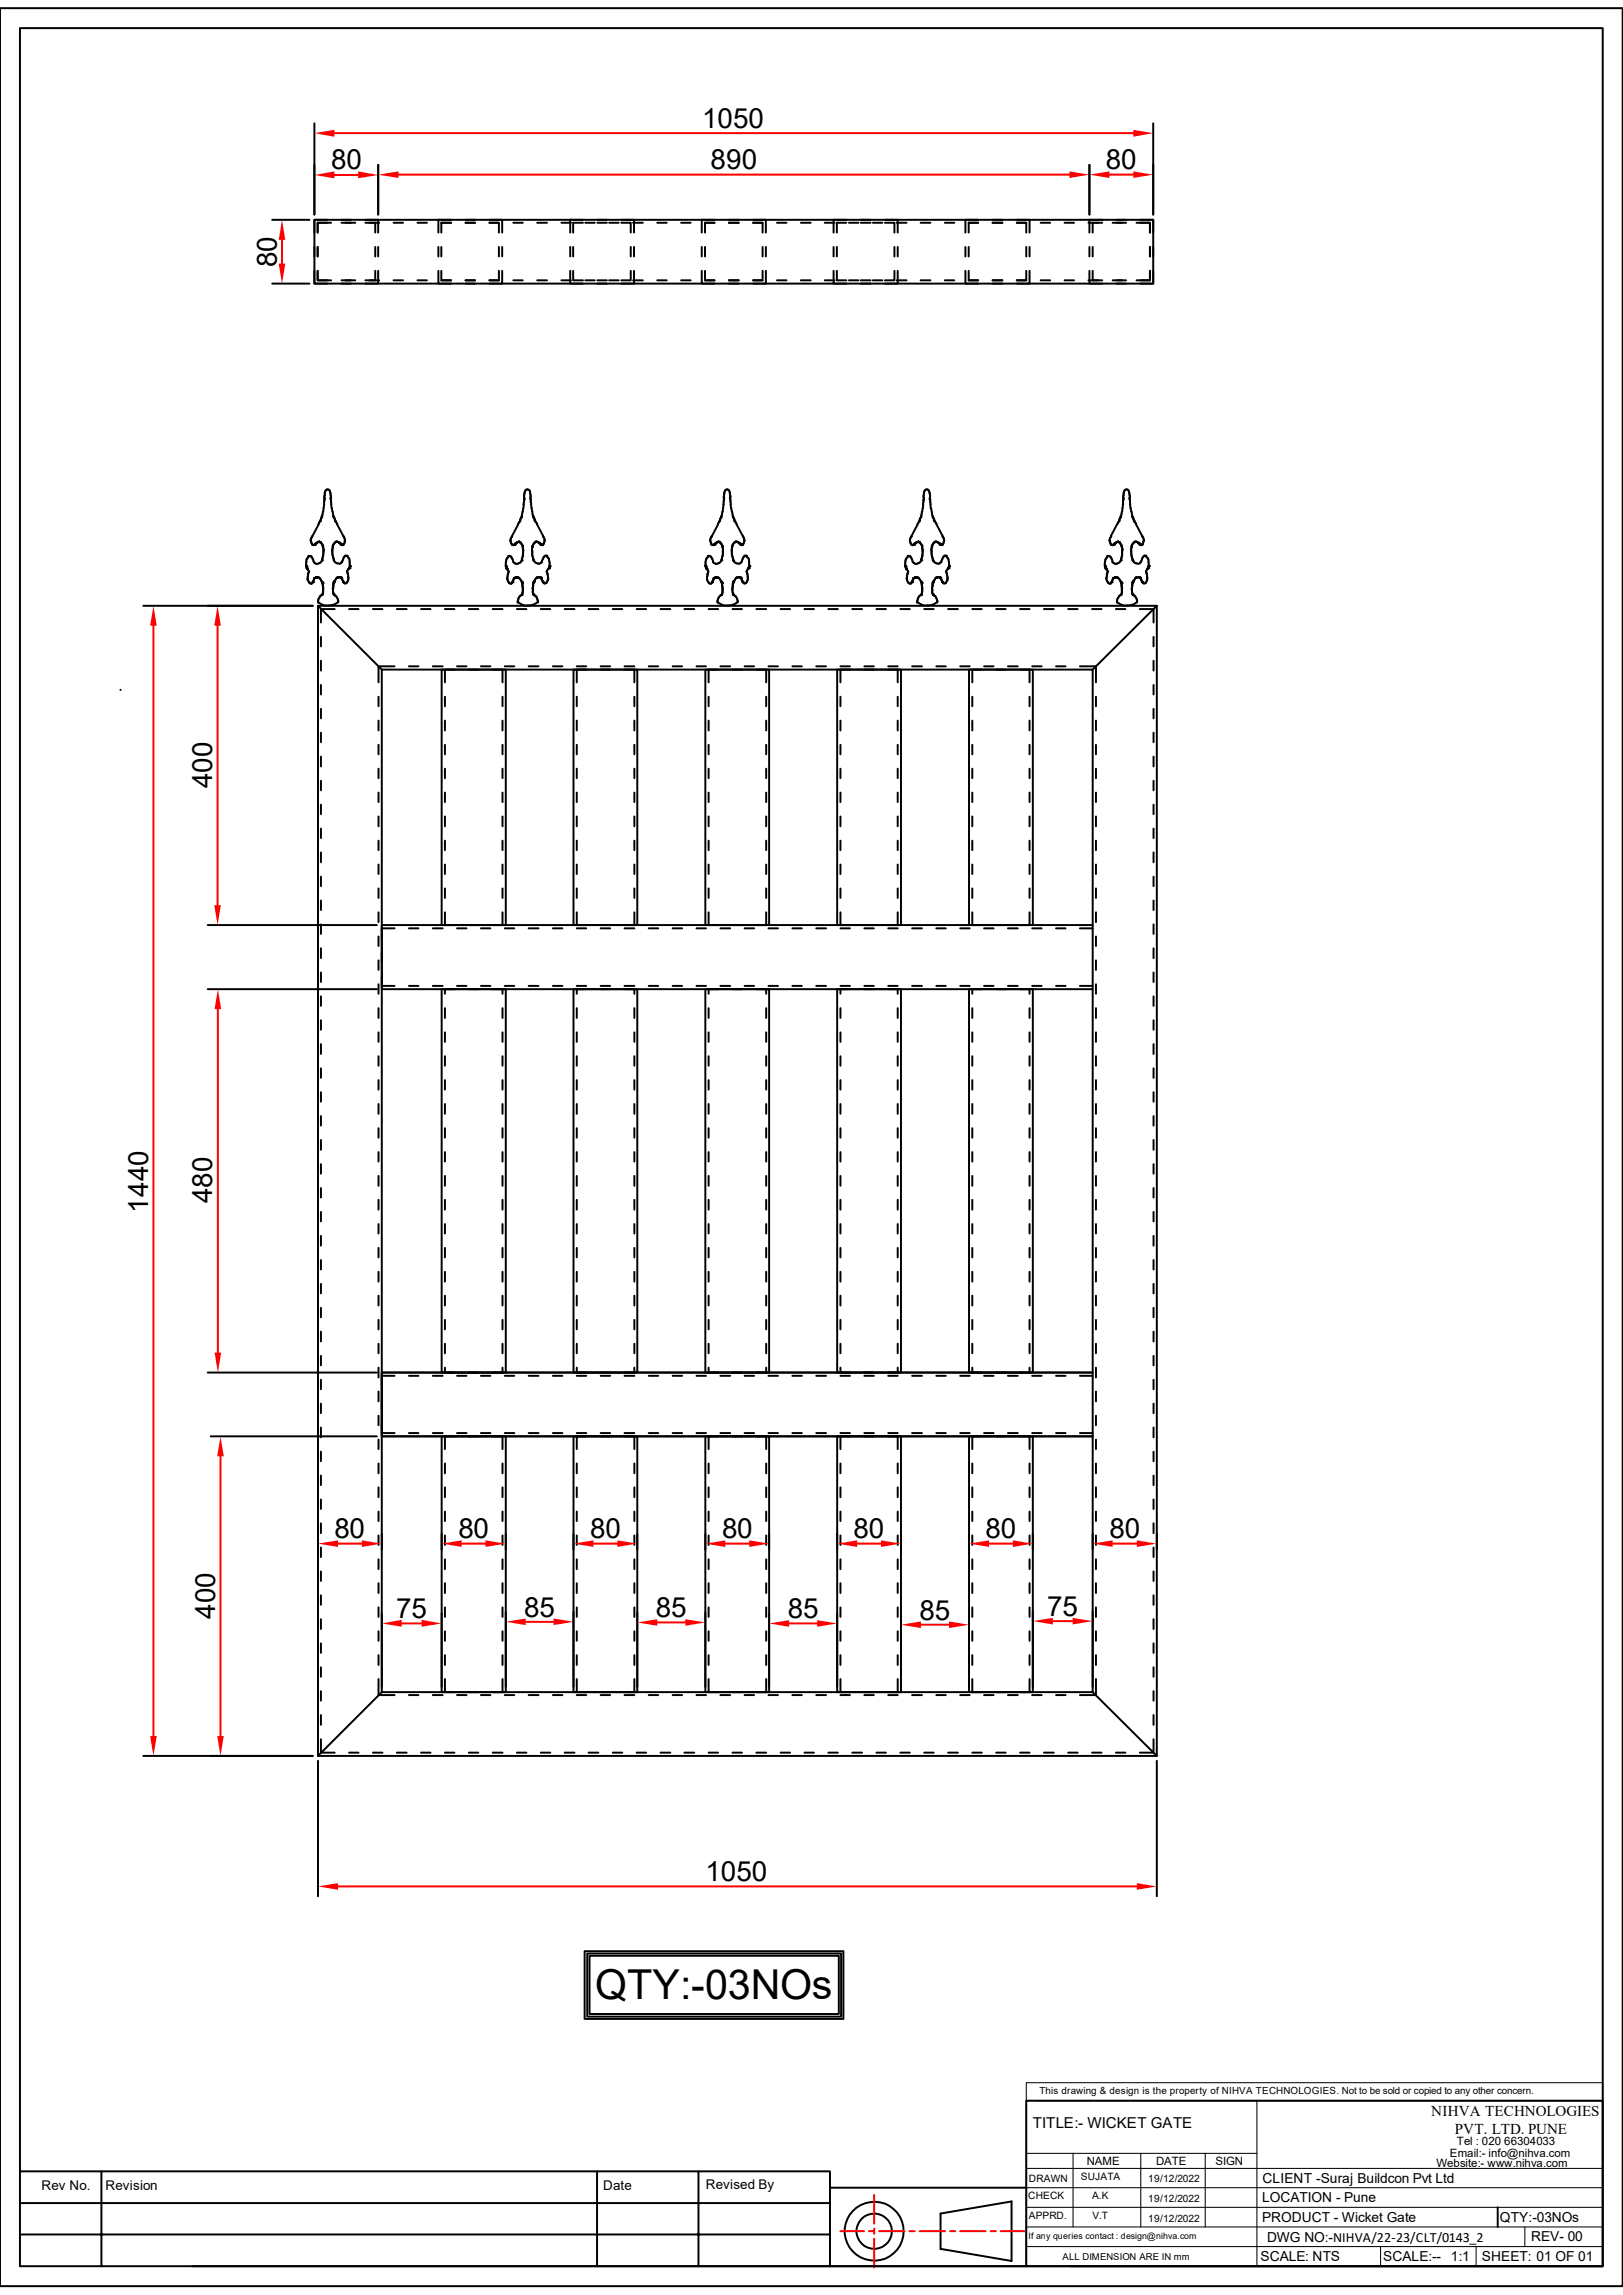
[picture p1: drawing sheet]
<svg xmlns="http://www.w3.org/2000/svg" width="210mm" height="297mm" viewBox="0 0 210 297" stroke-linecap="round" stroke-linejoin="round" font-family="sans-serif">
<defs><g id="words">
<text font-size="5.3" x="77" y="258.7">QTY:-03NOs</text>
<g font-size="3.6">
<text x="90.8" y="16.6">1050</text>
<text x="42.8" y="21.9">80</text>
<text x="91.9" y="21.9">890</text>
<text x="143.1" y="21.9">80</text>
<text x="35.8" y="34.5" transform="rotate(-90 35.8 34.5)">80</text>
<text x="27.5" y="102" transform="rotate(-90 27.5 102)">400</text>
<text x="27.5" y="155.7" transform="rotate(-90 27.5 155.7)">480</text>
<text x="19.2" y="156.9" transform="rotate(-90 19.2 156.9)">1440</text>
<text x="43.3" y="199.1">80</text>
<text x="59.3" y="199.1">80</text>
<text x="76.4" y="199.1">80</text>
<text x="93.4" y="199.1">80</text>
<text x="110.4" y="199.1">80</text>
<text x="127.5" y="199.1">80</text>
<text x="143.6" y="199.1">80</text>
<text x="27.9" y="209.5" transform="rotate(-90 27.9 209.5)">400</text>
<text x="51.3" y="209.4">75</text>
<text x="67.8" y="209.2">85</text>
<text x="84.9" y="209.3">85</text>
<text x="101.9" y="209.4">85</text>
<text x="119" y="209.6">85</text>
<text x="135.5" y="209.1">75</text>
<text x="91.3" y="243.4">1050</text>
</g>
<g font-size="1.9">
<text x="133.6" y="275.4">TITLE:- WICKET GATE</text>
<text x="185.2" y="273.9">NIHVA TECHNOLOGIES</text>
<text x="188.3" y="276.1">PVT. LTD. PUNE</text>
</g>
<g font-size="1.8">
<text x="163.3" y="287.6">PRODUCT - Wicket Gate</text>
<text x="163.3" y="285">LOCATION - Pune</text>
<text x="163.4" y="282.5">CLIENT -Suraj Buildcon Pvt Ltd</text>
<text x="194.1" y="287.6">QTY:-03NOs</text>
<text x="163.1" y="292.7">SCALE: NTS</text>
<text x="164" y="290.1">DWG NO:-NIHVA/22-23/CLT/0143_2</text>
<text x="179" y="292.7">SCALE:--</text>
<text x="187.7" y="292.7">1:1</text>
<text x="191.8" y="292.7">SHEET: 01 OF 01</text>
<text x="198.1" y="290.1">REV- 00</text>
</g>
<g font-size="1.7">
<text x="5.4" y="283.5">Rev No.</text>
<text x="13.7" y="283.5">Revision</text>
<text x="78.1" y="283.5">Date</text>
<text x="91.4" y="283.3">Revised By</text>
</g>
<g font-size="1.5">
<text x="140.6" y="280.2">NAME</text>
<text x="149.6" y="280.2">DATE</text>
<text x="157.3" y="280.2">SIGN</text>
<text x="185.9" y="280.4">Website:- www.nihva.com</text>
<text x="187.6" y="279.1">Email:- info@nihva.com</text>
<text x="188.5" y="277.6">Tel : 020 66304033</text>
</g>
<g font-size="1.3">
<text x="134.5" y="271">This drawing &amp; design is the property of NIHVA TECHNOLOGIES. Not to be sold or copied to any other concern.</text>
<text x="133.1" y="284.6">CHECK</text>
<text x="133.1" y="282.4">DRAWN</text>
<text x="133.1" y="287.2">APPRD.</text>
<text x="139.9" y="282.1">SUJATA</text>
<text x="141.3" y="284.6">A.K</text>
<text x="141.4" y="287.2">V.T</text>
<text x="148.6" y="282.4">19/12/2022</text>
<text x="148.6" y="285">19/12/2022</text>
<text x="148.6" y="287.5">19/12/2022</text>
</g>
<text font-size="1.2" x="137.5" y="292.4">ALL DIMENSION ARE IN mm</text>
<text font-size="1.1" x="133.1" y="289.8">If any queries contact : design@nihva.com</text>
</g></defs>
<g fill="none" stroke="#000" stroke-width=".25">
<path d="M40.7 28.4h108.5v8.3h-108.5zM40.7 35.1v1.6h1.6M40.7 32v1.2M41.1 32v1.2M42.3 36.3h-1.2v-1.2v1.2h1.7M42.3 28.4h-1.6v1.7M42.3 28.8h-1.2v1.3v-1.3h1.7M44.2 36.7h1.2M44.2 28.4h1.2M46 28.8h-1.8M46 36.3h-1.8M47.3 28.4h1.6v1.7"/>
<path d="M47.8 36.3h1.3M48.6 35.1v1.2h-1.3M48.6 28.8v1.3M48.6 32v1.2M48.9 35.1v1.6h-1.6M48.9 32v1.2M49.1 28.8h-1.8M50.9 28.8h1.3M50.9 36.3h1.3M54 28.8h1.2M54 36.3h1.2M56.7 35.1v1.6h1.7"/>
<path d="M56.7 32v1.2M57.1 35.1v1.2h1.3h-1.3M57.1 32v1.2M58.4 28.8h-1.3v1.3M58.4 28.4h-1.7v1.7M60.2 28.8h1.3M60.2 36.3h1.3M60.2 36.7h1.3M60.2 28.4h1.3M63.3 28.4h1.7v1.7M64.6 28.8h-1.3h1.3v1.3M64.6 35.1v1.2h-1.3h1.3"/>
<path d="M64.6 32v1.2M65 35.1v1.6h-1.7M65 32v1.2M66.4 28.8h1.2M66.4 36.3h1.2M69.5 28.8h1.3M69.5 36.3h1.3M72.6 28.8h1.3M72.6 36.3h1.3M73.8 35.1v1.6h1.6M73.8 32v1.2M74.2 35.1v1.2h1.2"/>
<path d="M74.2 32v1.2M75.4 28.8h-1.2v1.3M75.4 28.4h-1.6v1.7M75.7 28.8h1.3M75.7 36.3h1.3M77.3 36.3h1.2M77.3 28.8h1.2M77.3 36.7h1.2M77.3 28.4h1.2M78.8 28.8h1.3M78.8 36.3h1.3M80.4 28.4h1.6v1.7"/>
<path d="M80.4 28.8h1.2v1.3M81.6 35.1v1.2h-1.2M81.6 32v1.2M81.9 28.8h1.3M81.9 36.3h1.3M82 35.1v1.6h-1.6M82 32v1.2M85 28.8h1.3M85 36.3h1.3M88.1 28.8h1.3M88.1 36.3h1.3M90.8 35.1v1.6h1.7"/>
<path d="M90.8 32v1.2M91.2 35.1v1.2h1.3h-1.3M91.2 32v1.2M92.5 28.8h-1.3v1.3M92.5 28.4h-1.7v1.7M94.3 28.8h1.3M94.3 36.3h1.3M94.3 36.7h1.3M94.3 28.4h1.3M97.5 28.4h1.6v1.7M98.7 28.8h-1.2h1.2v1.3M98.7 35.1v1.2h-1.2h1.2"/>
<path d="M98.7 32v1.2M99.1 35.1v1.6h-1.6M99.1 32v1.2M100.5 28.8h1.3M100.5 36.3h1.3M103.6 28.8h1.3M103.6 36.3h1.3M106.7 28.8h1.3M106.7 36.3h1.3M107.9 35.1v1.6h1.6M107.9 32v1.2M108.3 35.1v1.2h1.2"/>
<path d="M108.3 32v1.2M109.5 28.8h-1.2v1.3M109.5 28.4h-1.6v1.7M109.9 28.8h1.2M109.9 36.3h1.2M111.4 36.3h1.2M111.4 28.8h1.2M111.4 36.7h1.2M111.4 28.4h1.2M112.9 28.8h1.3M112.9 36.3h1.3M114.5 28.4h1.7v1.7"/>
<path d="M114.5 28.8h1.2v1.3M115.7 35.1v1.2h-1.2M115.7 32v1.2M116 28.8h1.3M116 36.3h1.3M116.2 35.1v1.6h-1.7M116.2 32v1.2M119.1 28.8h1.3M119.1 36.3h1.3M122.3 28.8h1.2M122.3 36.3h1.2M124.9 35.1v1.6h1.7"/>
<path d="M124.9 32v1.2M125.3 35.1v1.2h1.3h-1.3M125.3 32v1.2M126.6 28.8h-1.3v1.3M126.6 28.4h-1.7v1.7M128.4 28.8h1.3M128.4 36.7h1.3M128.4 28.4h1.3M129.7 36.3h-1.3M131.6 28.4h1.6v1.7M132.8 28.8h-1.2h1.2v1.3M132.8 35.1v1.2h-1.2h1.2"/>
<path d="M132.8 32v1.2M133.2 35.1v1.6h-1.6M133.2 32v1.2M134.7 28.8h1.2M134.7 36.3h1.2M137.8 28.8h1.2M137.8 36.3h1.2M140.8 28.8h1.8M140.8 36.3h1.3M141 35.1v1.6h1.6M141 32v1.2M141.4 35.1v1.2h1.2"/>
<path d="M141.4 28.8v1.3M141.4 32v1.2M142.6 28.4h-1.6v1.7M144 28.8h1.7M144 36.3h1.7M144.5 36.7h1.2M144.5 28.4h1.2M147.1 36.3h1.7v-1.2v1.2h-1.2M147.1 28.8h1.7v1.3v-1.3h-1.2M147.6 28.4h1.6v1.7M148.8 32v1.2M149.2 35.1v1.6h-1.6"/>
<path d="M149.2 32v1.2M18.5 78.4h22M39.6 73.3h.1M39.6 73.4h.1M39.7 73.3h.1M39.7 73.5h.1M39.7 73.4v.1M39.7 72.6v.6M39.7 73.6h.1M39.7 72.3l-.1 .3M39.8 73.6h.1M39.8 73.6v.1"/>
<path d="M39.8 73.7l.2 .2M39.8 75v.1M39.8 74.9v.1M39.8 74.8v.1M39.8 74.8h.1M39.9 75.2l.1 .2M39.9 74.4l-.1 .3M39.9 74.3l-.1 .1M39.9 74.2l-.1 .1M39.9 73.9l.1 .1M39.9 72.1l-.1 .2M40 74l-.1 .2"/>
<path d="M40 71.9l-.1 .1M40 72h.1M40 75.4v.1M40 74h.1M40.1 75.4l.2 .1M40.2 69.9v.1M40.2 71.9v.1M40.2 72l.1 .1M40.3 70.2v.1M40.3 70v.2M40.3 69.6l-.1 .3M40.3 69.6h.1"/>
<path d="M40.3 72l.1 .2M40.3 70.4h.1M40.3 70.3l.1 .1M40.4 70.5h.1M40.4 69.4h.1M40.4 75.4h.1M40.4 75.5l-.1 .1M40.4 69.4l-.1 .2M40.4 72.2l.1 .2M40.5 75.4h.1M40.5 75.3h.1M40.5 75.3v.1"/>
<path d="M40.5 72.3l.1 .3M40.6 70.5h.1M40.6 75.1v.1M40.6 75.2l-.1 .1M40.6 70.6h.1M40.6 72.6l.2 .3 .2 .1M40.6 74.8h.1M40.7 74.9l-.1 .2M40.7 70.5h.1M40.7 70.4h.1M40.7 74.8h.1M40.8 74.8h.1"/>
<path d="M40.8 70.4h.1M40.9 74.8h.1M40.9 74.7h.1M40.9 74.8h-.1M40.9 70.3h.1M40.9 70.4h.1M41 74.7h.1M41 74.7h.2M41.1 70.2l-.1 .1M41.1 78.4h108.6v148.8h-108.6zM41.1 74.8h.1M41.1 70.1h.1"/>
<path d="M41.1 70.1l-.1 .1M41.1 78.4l8.3 8.3M41.2 77.9l.8 .5h.5M41.2 70.1h.1M41.2 74.7v.1M41.2 67.9l-.8 1.5M41.2 70.1h.2M41.3 74.8h.1M41.3 70.1h.1M41.4 74.8h.1M41.4 74.8v.1M41.4 67.5l-.2 .4"/>
<path d="M41.4 70.1h.1M41.4 67.4v.1M41.4 74.9l.1 .1M41.4 72.8l-.5 .2M41.4 70.2h.2M41.5 75l.1 .1M41.5 67.4v.1M41.5 67.2l-.1 .2M41.6 77l-.2 .2a.73 .73 0 0 0-.2 .8M41.6 75.2v.1M41.6 67.1h-.1M41.6 67v.1"/>
<path d="M41.6 72.7l-.2 .2M41.6 70.3v.1M41.6 77h-.1M41.6 66.9v.1M41.7 75.3h.1M41.7 72.6h-.1M41.7 72.5h.1M41.7 75.4h.1M41.7 75.3v.1M41.7 67h-.1M41.7 66.9h.1M41.7 66.8h.1"/>
<path d="M41.7 66.8h-.1M41.7 70.4v.1M41.7 76.9v.1M41.7 70.4v.2M41.7 75.2v.1M41.7 72.4v.1M41.7 75.5h.1M41.7 77h-.1M41.7 70.6v.1M41.7 72.1v.1M41.7 75.5v.1M41.7 75.7l.1 .2"/>
<path d="M41.7 75.6l.1 .1M41.7 72.3v.1M41.7 72.2v.1M41.7 70.7l.1 .1M41.8 76.9h-.1M41.8 76.6l-.1 .2M41.8 70.7h.1M41.8 75.5h.1M41.8 75.9v.1M41.8 76.2v.1M41.8 76.5h.1M41.8 66.2l-.1 .6"/>
<path d="M41.8 70.6h.1M41.8 76v.2M41.8 70.8v.2M41.8 71.4v.1M41.8 71.7v.4M41.8 76.3v.2M41.8 76.5v.2M41.9 71v.4M41.9 71.5v.1M42 65.3l-.2 1M42 64.9l-.1 .4M42 64.3v.1"/>
<path d="M42 64.7v.1M42 64.1v.2M42 64.5v.2M42 63.9v.2M42 64.4v.1M42.4 63.3l.3 .2v.3M42.4 63.3l-.3 .2-.1 .4M42.8 63.9v.1M42.8 64.4v.1M42.8 63.8v.1M42.8 64.1v.1M42.8 64.5v.2"/>
<path d="M42.8 64.7l.1 .6M42.8 65.3l.1 .5M42.8 64.2v.1M42.8 64.3v.1M42.9 65.7l.1 .5M43 71.2h.1M43 71v.2M43 71.2v.6M43.1 70.6v.1M43.1 70.8v.2M43.1 72l.1 .4M43.1 66.2v.6"/>
<path d="M43.1 71.8v.2M43.1 76h.1M43.1 76.2v.5M43.1 76.1v.1M43.1 70.8h.1M43.1 76.9h.1M43.1 66.8h.1M43.1 76.7l.1 .2M43.1 75.5v.2M43.1 75.9h.1M43.1 75.9v.1M43.1 76.1h.1"/>
<path d="M43.1 70.5v.1M43.2 76.9h.1M43.2 75.4h.1M43.2 77h.1M43.2 75.7l-.1 .2M43.2 66.9v.1M43.2 70.4v.1M43.2 72.5h.1M43.2 75.2v.1M43.2 75.4v.1M43.2 72.4v.1M43.2 75.3h.1"/>
<path d="M43.2 72.5l.2 .3 .3 .1M43.2 75.3v.1M43.3 77h.1M43.3 67v.1M43.3 75.2v.1M43.3 78.8h-1.8v1.8M43.3 67.1v.2M43.3 67.3v.1M43.3 67.1v.1M43.3 77.1l.3 .2M43.3 67.4v.1M43.3 67.4h.1"/>
<path d="M43.4 70.2l-.3 .2M43.4 67.5l.2 .2M43.4 67.4v.1M43.5 70.1h.1M43.5 70.1l-.2 .1M43.5 74.9l-.2 .3M43.5 67.4v.1M43.6 74.8h.1M43.6 70.1h.1M43.6 74.8l-.1 .1M43.6 67.6v.2M43.6 77.3l.2 .5-.1 .2"/>
<path d="M43.6 67.8l.8 1.5M43.6 74.7v.1M43.7 74.7v.1M43.7 77.9l-.4 .3-.8 .2M43.7 74.7h.2M43.7 72.9h.2M43.8 70.1l.1 .1M43.8 70.2l.1 .1M43.9 70.2h.1M43.9 70.3h.1M43.9 74.7h.1M44 70.3h.1"/>
<path d="M44 70.4h.1M44 74.7h.1M44.1 74.7h.1M44.1 74.8h.1M44.1 74.7v.1M44.1 70.4h.1M44.1 70.5h.1M44.1 72.9l-.2 .1M44.2 74.8h.1M44.2 70.5h.1M44.2 74.9h.1M44.2 70.4v.1"/>
<path d="M44.3 70.5h.1M44.3 74.9v.2M44.3 72.7l-.2 .2M44.3 70.6h.1M44.4 75.1v.2M44.4 75.3h.1M44.4 75.3v.1M44.4 70.4l-.1 .1M44.4 69.4l.1 .2M44.4 69.3v.1M44.4 72.2l-.1 .5M44.5 75.4h.1"/>
<path d="M44.5 75.4l.1 .1M44.5 70.5h-.1M44.5 70.3l-.1 .1M44.5 69.6h.1M44.5 72.1v.1M44.6 75.5h.1M44.6 69.6v.2M44.6 72l-.1 .1M44.6 70.2v.1M44.6 70v.1M44.6 69.9v.1M44.7 69.9v.1"/>
<path d="M44.7 72h-.1M44.7 71.9h.1M44.8 75.4l-.1 .1M44.9 71.9h.1M44.9 75.4l-.1 .1M44.9 71.9v.1M44.9 73.9l.1 .2M44.9 71.9l.1 .1M45 74.2v.1M45 73.9l-.1 .1M45 72.1l.1 .2M45 74.3v.1"/>
<path d="M45 75.1l-.1 .3M45 74.6v.1M45 74.4l.1 .2M45.1 75l-.1 .1M45.1 74.7l-.1 .3M45.1 73.7l-.1 .1M45.2 73.5h.1M45.2 73.6l-.2 .1M45.2 72.2l.1 .4M45.2 78.8h1.2M45.2 73.4v.1M45.2 72.6l.1 .6"/>
<path d="M45.3 73.3h.1M45.3 73.2h.1M45.3 73.3v.1M48.3 78.8h1.2M51.4 78.8h1.2M54.5 78.8h1.2M57.6 78.8h1.2M60.7 78.8h1.2M63.8 78.8h1.2M65.4 73.3h.1M65.5 73.3h.1M65.5 73.4l.1 .1"/>
<path d="M65.5 73.6h.1M65.6 73.6h.1M65.6 72.3l-.2 .6 .1 .3M65.6 73.6l.1 .1M65.6 74.8v.1M65.6 73.7l.2 .3-.1 .2M65.7 75v.1M65.7 74.9v.1M65.7 74.8h.1M65.7 72.2l-.1 .1M65.7 75.2l.1 .1M65.7 74.6v.1"/>
<path d="M65.7 74.3v.3M65.8 75.3l.1 .1M65.8 74.2l-.1 .1M65.8 72.1l-.1 .1M65.8 75.4l.1 .1M65.8 71.9l-.1 .1M65.9 72h.1M65.9 75.4l.1 .1M66 71.9v.1M66 75.5h.2M66 72l.1 .1M66.1 70.2v.1"/>
<path d="M66.1 70v.2M66.1 70h-.1M66.1 69.8v.1M66.1 72l.1 .2M66.2 70.3l.1 .1M66.2 70.5h.1M66.2 69.5l-.2 .3M66.3 75.4h-.1M66.3 75.5l-.2 .1M66.3 72.2v.2M66.3 70.5h.1M66.3 69.4v.1"/>
<path d="M66.3 75.4h.1M66.3 75.3h.1M66.3 72.3l.1 .3M66.4 75.3l-.1 .1M66.4 70.6h.1M66.4 75.1v.1M66.4 75.2l-.1 .1M66.4 72.6l.1 .2M66.4 70.5h.1M66.5 74.8h.1M66.5 74.9l-.1 .2M66.5 70.5h-.1"/>
<path d="M66.5 70.5h.1M66.5 74.9h.1M66.5 72.8l.1 .1M66.6 74.8h.1M66.6 70.4h.1M66.6 70.5h.1M66.6 72.9l.2 .1 .3-.1M66.7 74.8h.1M66.7 74.7h.1M66.7 74.8h-.1M66.7 70.3h.1M66.7 70.4h.1"/>
<path d="M66.8 70.3h.1M66.8 70.4h.1M66.8 74.7h.1M66.8 74.7h.2M66.9 70.2l-.1 .1M66.9 78.8h1.2M66.9 70.1l-.1 .1M67 77.8v.2M67 70.1h.1M67.1 77.9a2.05 2.05 0 0 0 2.5 0M67.1 74.7l-.1 .1M67.1 67.9l-.8 1.5"/>
<path d="M67.1 70.1h.1M67.1 77.5l-.1 .3M67.1 67.7l-.1 .2M67.2 74.8h-.1M67.2 70.1h.1M67.2 74.8l.1 .1M67.2 74.8h.1M67.2 67.5l-.1 .2M67.2 70.2h.1M67.3 70.2h.1M67.3 74.9l.1 .2M67.3 72.8l-.3 .1"/>
<path d="M67.3 67.4v.1M67.4 67.2l-.1 .1M67.4 67.3v.1M67.4 67.1h.1M67.4 67v.1M67.4 70.3v.1M67.4 75.2l.1 .1M67.4 72.7l-.1 .2M67.5 77l-.2 .1-.2 .4M67.5 66.9v.1M67.5 70.4l.1 .2M67.5 75.3h.1"/>
<path d="M67.5 72.6h-.1M67.5 72.5h.1M67.5 75.3v.1M67.5 66.8h.1M67.5 75.4h.1M67.5 67h.1M67.5 66.9h.1M67.5 70.4v.1M67.6 75.5h.1M67.6 75.4h.1M67.6 75.2v.1M67.6 75.7v.2"/>
<path d="M67.6 72.4l-.1 .1M67.6 72.3l-.1 .1M67.6 72.2l-.1 .1M67.6 77h-.1M67.6 76.9v.1M67.6 76.6v.2M67.6 70.6v.1M67.6 72.1v.1M67.6 75.5v.1M67.6 75.9v.1M67.6 70.7v.3M67.6 75.6v.1"/>
<path d="M67.6 66.2l-.1 .6M67.6 76v.2M67.6 70.6h.1M67.6 70.7h.1M67.6 71.8v.2M67.6 76.2v.5M67.7 71v.2M67.7 71.2v.4M67.7 71.7v.1M67.7 76.2h.1M67.7 65.8l-.1 .5M67.7 72l-.1 .1"/>
<path d="M67.7 71.2h.1M67.8 65.3l-.1 .5M67.8 65l-.1 .3M67.8 64.1v.3M67.8 64.7v.1M67.8 64.9v.1M67.9 64.4v.3M67.9 63.8v.3M67.9 63.6v.2M68 63.5l-.1 .1M68 63.4l-.1 .1M68.1 63.4h.3"/>
<path d="M68.1 63.4h.1M68.4 63.4h.1M68.5 63.4l.1 .6M68.6 64.4v.1M68.6 64.6h.1M68.7 64.1v.2M68.7 64.3v.1M68.7 64.5v.1M68.7 64.6v.1M68.7 64.9v.1M68.7 65.3l.1 .5M68.7 65v.3"/>
<path d="M68.7 64.7v.2M68.8 65.7l.2 1.1M68.8 71v.2M68.9 71.2v.8M68.9 72v.1M68.9 70.8v.2M68.9 76v.2M68.9 70.6l.1 .1M68.9 70.7h.1M68.9 76.5v.2M69 76.7v.2M69 75.5v.1"/>
<path d="M69 75.9v.1M69 76.2v.3M69 72.2v.2M69 72.1v.1M69 70.8h-.1M69 75.4h.1M69 72.4l.3 .4 .3 .1M69 72.5h.1M69 66.8h.1M69 66.9h.1M69 75.4v.1M69 75.5v.2"/>
<path d="M69 75.9h.1M69 75.8v.1M69 75.7v.1M69 67h.1M69 76.9h.1M69 77h.1M69 66.9v.1M69 75.2v.1M69.1 75.3h.1M69.1 77h.1M69.1 75.4h.1M69.1 75.3v.1"/>
<path d="M69.1 67v.1M69.1 75.2v.1M69.1 67.3l.1 .1M69.1 67.1l.1 .1M69.2 77.1h.1M69.2 70.2l-.2 .4M69.2 67.1v.1M69.2 67.4l.1 .1M69.2 67.2v.1M69.2 67.4v.1M69.3 75.1l-.1 .1M69.3 70.1h.1"/>
<path d="M69.3 70.2h-.2M69.3 74.9l-.1 .2M69.3 67.5l.1 .2M69.3 67.4v.1M69.3 70.1v.1M69.3 77.1l.2 .2M69.4 74.8h.1M69.4 70.1h.1M69.4 74.8l-.1 .1M69.4 77.3l.2 .6M69.4 67.6l.1 .2M69.5 74.8h.1"/>
<path d="M69.5 74.7v.1M69.5 67.8l.8 1.6M69.5 70.1l.2 .1M69.6 74.8h.1M69.6 74.7h.1M69.6 72.9h.2M69.6 77.9v.1M69.6 70.2l.1 .1M69.8 70.2h.1M69.8 74.7h.1M69.8 70.2v.1M69.8 70.3h.1"/>
<path d="M69.8 70.4h.1M69.9 74.7l.1 .1M69.9 74.7h.1M69.9 70.4h.1M69.9 70.5h.1M69.9 72.9l-.1 .1M70 74.8h.1M70 70.4h.1M70 70.5h.1M70 78.8h1.2M70 74.9h.1M70 72.8l-.1 .1"/>
<path d="M70.1 74.8h.1M70.1 70.5h.1M70.1 70.4v.1M70.1 74.9v.2M70.1 70.6h.1M70.1 72.7v.1M70.2 75.1v.2M70.2 75.3h.1M70.2 72.3l-.1 .4M70.3 70.4l-.1 .1M70.3 69.4v.2M70.3 75.3v.1"/>
<path d="M70.3 75.4h.1M70.3 75.4l.1 .1M70.3 70.5h.1M70.4 70.3l-.1 .1M70.4 72.1l-.1 .2M70.4 69.6l.1 .2M70.4 75.5h.2M70.4 70.2v.1M70.4 70v.1M70.4 69.8h.1M70.5 69.9v.1M70.5 72l-.1 .1"/>
<path d="M70.6 71.9h-.1M70.6 71.9h.1M70.7 75.4l-.1 .1M70.7 71.9h.1M70.7 73.9l.1 .2M70.7 71.9l.1 .1M70.8 73.9l-.1 .1M70.8 72.1l.2 .2M70.8 71.9v.1M70.8 74.3l.1 .1M70.8 74.2l.1 .1M70.9 75.1l-.2 .4"/>
<path d="M70.9 74.4v.4M70.9 74.9v.1M70.9 73.7l-.1 .1M71 75l-.1 .1M71 74.8v.1M71 73.5h.1M71 72.2l.1 .4M71 73.6l-.1 .1M71.1 73.3h.1M71.1 72.6l.1 .6M71.1 73.3l-.1 .1M71.1 73.2h.1"/>
<path d="M73.1 78.8h1.2M76.2 78.8h1.2M79.3 78.8h1.2M82.4 78.8h1.2M85.5 78.8h1.2M88.6 78.8h1.2M91.3 73.3h.1M91.3 73.1v.1M91.3 73.2h.1M91.3 72.9v.2M91.3 73.4h.1M91.4 73.6h.1"/>
<path d="M91.4 73.5h.1M91.4 73.4v.1M91.4 72.3l-.1 .6M91.4 73.6l.1 .1M91.5 75v.1M91.5 74.9v.1M91.5 74.8v.1M91.5 73.7l.2 .2M91.6 75.2l.1 .3M91.6 74.4l-.1 .3M91.6 74.3l-.1 .1M91.6 74.2l-.1 .1"/>
<path d="M91.6 73.9l.1 .1-.1 .2M91.6 72.1l-.2 .2M91.7 71.9l-.1 .1M91.7 72h.1M91.7 78.8h1.2M91.7 75.4l.1 .1M91.8 71.9l.1 .1M91.9 75.5h.1M91.9 69.9v.1M91.9 72v.1M91.9 70.2l.1 .1M91.9 70l.1 .2"/>
<path d="M92 69.6l-.1 .3M92 69.6h-.1M92 72l.1 .2M92 70.5h.1M92 70.3l.1 .1M92.1 69.4h.1M92.1 75.4h.1M92.1 75.5l-.1 .1M92.1 70.5h.1M92.1 69.4l-.1 .2M92.1 72.2l.1 .2M92.2 75.4h.1"/>
<path d="M92.2 75.3v.1M92.2 72.3v.3M92.2 70.5h.1M92.2 75.2v.1M92.2 70.6h.1M92.2 75.1v.1M92.2 72.6l.1 .1M92.2 72.7l.5 .3M92.3 74.8h.1M92.3 70.5h-.1M92.4 70.5h.1M92.4 74.9l-.1 .2"/>
<path d="M92.4 70.4h.1M92.4 74.8h.1M92.5 74.8h.1M92.5 70.4h.1M92.5 74.7h.1M92.6 70.3h.1M92.6 70.4h.1M92.6 74.7h.1M92.7 74.7h.1M92.8 70.2l-.1 .1M92.8 74.8h.1M92.8 70.1h.1"/>
<path d="M92.8 70.1l-.1 .1M92.9 77.9l.8 .5h.4M92.9 72.9l-.3 .1M92.9 70.1h.1M92.9 74.7v.1M92.9 67.9l-.8 1.5M93 74.8h.1M93 74.8l.1 .1M93 70.1h.1M93 67.5l-.1 .4M93.1 70.1h.1M93.1 67.4v.1"/>
<path d="M93.1 72.8l-.3 .1M93.1 70.2h.2M93.1 74.9l.1 .1M93.2 75l.1 .1M93.2 67.2l-.1 .3M93.2 67.1h.1M93.3 77l-.2 .2a.73 .73 0 0 0-.2 .8M93.3 75.2v.1M93.3 67v.1M93.3 72.7l-.2 .2M93.3 70.3v.1M93.3 77h-.1"/>
<path d="M93.3 66.9v.1M93.3 75.3h.1M93.3 72.6h.1M93.3 72.5h.1M93.3 75.4h.1M93.3 75.3v.1M93.3 66.8h.1M93.3 67h.1M93.3 66.9h.1M93.3 70.4l.1 .1M93.4 76.9v.1M93.4 70.4v.2"/>
<path d="M93.4 75.2v.1M93.4 72.4l-.1 .1M93.4 75.5h.1M93.4 75.4h.1M93.4 77h-.1M93.4 76.9h.1M93.4 75.8l.1 .2M93.4 75.7l.1 .1M93.4 75.6l.1 .1M93.4 70.6v.1M93.4 72.1v.1M93.4 75.5v.1"/>
<path d="M93.4 72.3v.1M93.4 72.2v.1M93.4 70.7l.1 .1M93.5 70.6h.1M93.5 76.6l-.1 .2M93.5 70.7h.1M93.5 75.5h.1M93.5 76.2v.1M93.5 76.5h.1M93.5 66.2l-.1 .6M93.5 70.8v.2M93.5 71.2v.1"/>
<path d="M93.5 71.4v.1M93.5 71.7v.4M93.5 76.1v.1M93.5 76.3v.2M93.5 76.5v.2M93.6 71v.2M93.6 71.3v.1M93.6 71.5v.1M93.6 65.3l-.1 1M93.6 64.9v.4M93.6 64.3v.1M93.6 64.7v.1"/>
<path d="M93.7 64.1v.2M93.7 64.5v.2M93.7 63.9v.2M93.7 64.4v.1M94.1 63.3a.35 .35 0 0 1 .3 .5M94.1 63.3l-.3 .2-.1 .4M94.4 63.9v.1M94.4 64.4v.1M94.4 63.8l.1 .1M94.5 64.1v.1M94.5 64.5v.2M94.5 64.7l.1 .6"/>
<path d="M94.5 65.3l.1 .5M94.5 64.2v.1M94.5 64.3v.1M94.6 65.7l.1 .5M94.7 71.2h.1M94.7 70.9v.1M94.7 71v.2M94.7 71.2v.6M94.7 70.6v.1M94.7 70.8v.1M94.7 76.2h.1M94.7 72l.2 .4"/>
<path d="M94.7 66.2l.1 .6M94.7 71.8l.1 .2M94.8 76v.2M94.8 76.2v.5M94.8 70.8h-.1M94.8 78.8h1.2M94.8 75.4h.1M94.8 66.8h.1M94.8 76.9h.1M94.8 76.7l.1 .2M94.8 66.9h.1M94.8 75.5v.2"/>
<path d="M94.8 75.9h.1M94.8 75.9v.1M94.8 72.4l.1 .1M94.9 76.9h.1M94.9 72.5l.2 .3 .3 .1M94.9 72.5h.1M94.9 77h.1M94.9 75.7l-.1 .2M94.9 66.9v.1M94.9 75.2v.1M94.9 75.4v.1M94.9 75.3h.1"/>
<path d="M94.9 75.4h.1M94.9 75.3v.1M95 77h.1M95 67v.1M95 75.2v.1M95 67.1v.2M95 67.3v.1M95 67.1v.1M95 77.1l.3 .2M95 67.4l.1 .1M95 67.4v.1M95.1 70.2l-.3 .4"/>
<path d="M95.1 67.5l.1 .2M95.2 70.1h.1M95.2 70.1l-.2 .1M95.2 74.9l-.2 .3M95.2 67.4v.1M95.2 74.8h.1M95.2 74.8v.1M95.2 67.6l.1 .2M95.3 74.8h.1M95.3 70.1h.1M95.3 77.3l.2 .5-.1 .2M95.3 67.8l.8 1.5"/>
<path d="M95.3 74.7v.1M95.4 74.7v.1M95.4 72.9h.2M95.4 77.9l-.4 .3-.8 .2M95.4 74.7h.2M95.5 70.1v.1M95.5 70.2v.1M95.6 70.2h.1M95.6 70.2v.1M95.6 70.3h.1M95.6 74.7h.1M95.7 70.3h.1"/>
<path d="M95.7 70.4h.1M95.7 70.2l-.1 .1M95.7 74.7h.1M95.8 74.7h.1M95.8 74.8h.1M95.8 74.7v.1M95.8 70.4h.1M95.8 70.5h.1M95.8 72.9l-.2 .1M95.9 70.5h.1M95.9 74.8h.1M95.9 74.9h.1"/>
<path d="M95.9 70.4v.1M95.9 72.8l-.1 .1M96 70.5h.1M96 70.6h.1M96 74.9v.2M96 72.7l-.1 .1M96.1 75.2v.1M96.1 75.1v.1M96.1 75.3h.1M96.1 75.3v.1M96.1 70.4l-.1 .1M96.1 69.4l.1 .2"/>
<path d="M96.1 69.3v.1M96.1 72.2l-.1 .5M96.2 75.4h.1M96.2 75.4l.1 .1M96.2 70.5h-.1M96.2 69.6h.1M96.2 72.1v.1M96.3 75.5h.1M96.3 70.2l-.2 .2M96.3 69.6v.2M96.3 72l-.1 .1M96.3 70v.1"/>
<path d="M96.3 69.9v.1M96.4 69.9v.1M96.4 72h-.1M96.4 71.9h.1M96.5 71.9h.1M96.6 75.4l-.2 .1M96.6 75.4l-.1 .1M96.6 71.9v.1M96.6 73.9l.1 .2M96.6 72.1h.1M96.6 74.2l.1 .1M96.6 73.9v.1"/>
<path d="M96.7 74.3v.1M96.7 75.1l-.1 .3M96.7 74.6v.1M96.7 74.4l.1 .2M96.7 72.1l.1 .2M96.8 75l-.1 .1M96.8 74.7l-.1 .3M96.8 73.7l-.2 .1M96.8 73.5h.1M96.9 73.5h.1M96.9 73.6l-.2 .1M96.9 72.2v.4"/>
<path d="M96.9 73.3h.1M96.9 72.6l.1 .6M96.9 73.4v.1M96.9 73.2h.1M96.9 73.3v.1M97 73.3h.1M97.9 78.8h1.2M101 78.8h1.2M104.1 78.8h1.2M107.2 78.8h1.2M110.3 78.8h1.2M113.4 78.8h1.2"/>
<path d="M116.5 78.8h1.2M117.1 73.3h.1M117.2 73.3h.1M117.2 73.4l.1 .1M117.2 72.6v.6M117.2 72.4l-.1 .2M117.2 73.6h.1M117.3 73.6h.1M117.3 73.6v.1M117.3 72.3l-.1 .1M117.3 73.7l.2 .3-.1 .2M117.3 74.8v.1"/>
<path d="M117.3 75l.1 .1M117.3 74.9l.1 .1M117.3 74.8h.1M117.3 72.2v.1M117.4 75.2l.1 .1M117.4 74.6l-.1 .1M117.4 74.3l-.1 .3M117.5 75.3l.1 .1M117.5 74.2l-.1 .1M117.5 72.1l-.1 .1M117.5 75.4l.1 .1M117.5 71.9l-.1 .1"/>
<path d="M117.6 72h.1M117.6 75.4l.1 .1M117.7 71.9l.1 .2M117.7 75.5h.2M117.8 70.2v.1M117.8 70v.2M117.8 70h-.1M117.8 69.8v.1M117.8 72l.1 .2M117.9 70.3v.1M117.9 70.5h.1M117.9 69.5l-.2 .3"/>
<path d="M117.9 75.4h.1M117.9 75.5l-.1 .1M117.9 72.2l.1 .2M118 70.5h.1M118 69.4l-.1 .1M118 75.4h.1M118 75.3h.1M118 72.3l.1 .3M118.1 75.3l-.1 .1M118.1 70.6h.1M118.1 75.1v.1M118.1 75.2l-.1 .1"/>
<path d="M118.1 72.6l.1 .2M118.1 70.5h.1M118.2 74.8h.1M118.2 74.9l-.1 .2M118.2 70.5h-.1M118.2 70.5h.1M118.2 74.9h.1M118.2 72.8l.1 .1M118.3 74.8h.1M118.3 70.4h.1M118.3 70.5h.1M118.3 72.9l.2 .1 .2-.1"/>
<path d="M118.4 74.8h.1M118.4 74.7h.1M118.4 74.8h-.1M118.4 70.3h.1M118.4 70.4h.1M118.5 74.7h.1M118.5 70.3h.1M118.5 74.7h.2M118.6 70.2l-.1 .1M118.6 70.1l-.1 .1M118.7 77.8v.2M118.7 70.1h.1"/>
<path d="M118.7 77.9a2.05 2.05 0 0 0 2.5 0M118.7 74.7v.1M118.7 67.9l-.8 1.5M118.8 70.1h.1M118.8 77.5l-.1 .3M118.8 67.7l-.1 .2M118.9 74.8h-.1M118.9 70.1h.1M118.9 74.8l.1 .1M118.9 74.8h.1M118.9 67.5l-.1 .2M118.9 70.2h.1"/>
<path d="M119 70.2h.1M119 74.9l.1 .2M119 72.8l-.3 .1M119 67.4v.1M119 67.2v.1M119 67.3v.1M119.1 67.1h-.1M119.1 67v.1M119.1 70.3v.1M119.1 75.2l.1 .1M119.1 72.7l-.1 .2M119.2 77l-.2 .1-.3 .4"/>
<path d="M119.2 66.9l-.1 .1M119.2 70.4l.1 .1M119.2 75.3h.1M119.2 72.6h-.1M119.2 72.5h.1M119.2 75.3v.1M119.2 66.8h.1M119.2 75.4h.1M119.2 66.9h.1M119.2 70.4l.1 .2M119.2 75.2v.1M119.3 75.5h.1"/>
<path d="M119.3 75.4h.1M119.3 75.7v.2M119.3 75.6v.1M119.3 72.4l-.1 .1M119.3 72.3l-.1 .1M119.3 72.2l-.1 .1M119.3 77h-.1M119.3 76.9v.1M119.3 76.6v.2M119.3 70.6v.1M119.3 72.1v.1M119.3 75.5v.1"/>
<path d="M119.3 75.9v.1M119.3 70.7v.3M119.3 66.2l-.1 .6M119.3 70.6h.1M119.3 70.7h.1M119.3 71.8v.2M119.3 76h.1M119.3 76.1v.6M119.4 65.8l-.1 .5M119.4 72l-.1 .1M119.4 71v.2M119.4 71.2v.4"/>
<path d="M119.4 71.7v.1M119.4 71.2h.1M119.5 65.3l-.1 .5M119.5 65l-.1 .3M119.5 64.7v.1M119.5 64.1v.3M119.5 64.9v.1M119.5 64.4v.3M119.6 63.8l-.1 .3M119.6 63.6l-.1 .2M119.6 78.8h1.2M119.7 63.5l-.1 .1"/>
<path d="M119.7 63.4l-.1 .1M119.8 63.4h.3M119.8 63.4h.1M120.1 63.4h.1M120.1 63.4l.1 .1M120.2 63.5v.1M120.3 63.6v.4M120.3 64.4v.3M120.4 64.1v.2M120.4 64.3v.1M120.4 64.9v.1M120.4 65.3v.5"/>
<path d="M120.4 65v.3M120.4 64.7v.2M120.5 65.7l.1 1.1M120.5 71v.2M120.5 71.3v.1M120.5 71.5v.2M120.6 71.7v.3M120.6 72v.1M120.6 70.8v.2M120.6 71.2v.1M120.6 71.4v.1M120.6 76v.2"/>
<path d="M120.6 70.7h.1M120.6 76.5v.2M120.6 70.6v.1M120.6 76.7l.1 .2M120.6 75.5v.1M120.6 75.9v.1M120.6 76.2v.3M120.6 72.2l.1 .2M120.6 72.1l.1 .1M120.6 70.8h.1M120.7 75.4h.1M120.7 72.4l.3 .4 .2 .1"/>
<path d="M120.7 72.5h.1M120.7 66.8h.1M120.7 66.9h.1M120.7 75.4v.1M120.7 75.5l-.1 .2M120.7 75.9h.1M120.7 75.8l-.1 .1M120.7 75.7l-.1 .1M120.7 67h.1M120.7 76.9h.1M120.7 75.3h.1M120.7 77h.1"/>
<path d="M120.7 75.3v.1M120.7 66.9v.1M120.7 75.2v.1M120.8 77h.1M120.8 75.4h.1M120.8 70.4l-.2 .2M120.8 67v.1M120.8 75.2v.1M120.8 67.3l.1 .1M120.8 67.1l.1 .1M120.9 77.1h.1M120.9 67.1v.1"/>
<path d="M120.9 67.4v.1M120.9 67.2v.1M120.9 75.1v.1M121 70.1h.1M121 70.2l-.3 .2M121 74.9l-.1 .2M121 67.5l.1 .2M121 67.4v.1M121 70.1l-.1 .1M121 77.2l.1 .1M121 77.1l.1 .1M121.1 74.8h.1"/>
<path d="M121.1 70.1h.1M121.1 74.8l-.1 .1M121.1 77.3l.2 .6M121.1 67.6l.1 .2M121.2 74.8h.1M121.2 70.1h.1M121.2 74.7v.1M121.2 67.8l.8 1.6M121.2 74.7h.3M121.2 72.9h.3M121.3 70.1l.1 .1M121.3 77.9v.1"/>
<path d="M121.3 70.2l.1 .1M121.4 70.2h.1M121.5 74.7h.1M121.5 70.2v.1M121.5 70.3h.1M121.5 70.4h.1M121.6 74.7l.1 .1M121.6 74.7h.1M121.6 70.4h.1M121.6 70.5h.1M121.6 72.9l-.1 .1M121.7 74.8h.1"/>
<path d="M121.7 70.4h.1M121.7 70.5h.1M121.7 74.9h.1M121.7 72.8l-.1 .1M121.8 74.8h.1M121.8 70.5h.1M121.8 70.4v.1M121.8 74.9v.2M121.8 70.6h.1M121.8 72.7v.1M121.9 75.1v.2M121.9 75.3h.1"/>
<path d="M121.9 75.3v.1M121.9 70.4l-.1 .1M121.9 72.3l-.1 .4M122 69.4v.2M122 75.4h.1M122 75.4l.1 .1M122 70.5h.1M122 70.3v.1M122 72.1v.2M122.1 75.5h.1M122.1 69.6l.1 .2M122.1 70.2v.1"/>
<path d="M122.1 70v.1M122.1 69.8h.1M122.2 69.9v.1M122.2 72l-.1 .1M122.3 71.9h.1M122.3 71.9h-.1M122.4 71.9h.1M122.4 75.4l-.1 .1M122.4 73.9l.1 .2M122.4 71.9l.1 .1M122.5 74.2v.1M122.5 73.9l-.1 .1"/>
<path d="M122.5 72.1l.1 .2M122.5 71.9v.1M122.5 74.3l.1 .1M122.5 74.2l.1 .1M122.6 75.1l-.2 .4M122.6 74.4v.4M122.6 74.9v.1M122.6 73.7l-.1 .1M122.6 75v.1M122.6 74.8v.1M122.7 73.5h.1M122.7 72.2l.1 .4"/>
<path d="M122.7 78.8h1.3M122.7 73.6l-.1 .1M122.8 73.3h.1M122.8 72.6l.1 .6M122.8 73.3l-.1 .1M122.8 73.2h.1M125.8 78.8h1.2M128.9 78.8h1.2M132 78.8h1.2M135.1 78.8h1.3M138.2 78.8h1.2M141.3 78.8h1.2"/>
<path d="M143 73.3h.1M143 73.2h.1M143 73.4h.1M143 73.6h.1M143 73.5h.1M143 73.4l.1 .1M143.1 73.6h.1M143.1 72.3l-.1 .9M143.1 73.7l.2 .2M143.1 73.6l.1 .1M143.2 75v.1M143.2 74.9v.1"/>
<path d="M143.2 74.8v.1M143.3 75.2v.1M143.3 74.4l-.1 .3M143.3 74.3l-.1 .1M143.3 75.3l.1 .2M143.3 74.2l-.1 .1M143.3 73.9v.1v.2M143.3 72.1l-.2 .2M143.3 71.9v.1M143.4 72h.1M143.4 75.4l.1 .1M143.5 71.9l.1 .1"/>
<path d="M143.6 75.5h.1M143.6 70h.1M143.6 72v.1M143.6 70.2l.2 .2M143.6 70l.1 .2M143.7 69.6l-.1 .3M143.7 72l.1 .2M143.7 70.5h.1M143.8 69.4h.1M143.8 75.4h.1M143.8 75.5l-.1 .1M143.8 70.5h.1"/>
<path d="M143.8 69.4l-.1 .2M143.8 72.2v.2M143.9 75.3l-.1 .1M143.9 75.1v.1M143.9 72.3v.3M143.9 70.5h.1M143.9 75.2v.1M143.9 70.6h.1M143.9 72.6l.1 .1M143.9 72.7l.1 .1M144 74.9v.1M144 74.8h.1"/>
<path d="M144 70.5h-.1M144 75v.1M144.1 70.5h.1M144.1 74.9l-.1 .1M144.1 72.8l.3 .2M144.1 74.8h.1M144.1 70.4h.1M144.2 74.8h.1M144.2 70.4h.1M144.2 74.7h.1M144.3 70.3h.1M144.3 70.4h.1"/>
<path d="M144.3 74.7h.1M144.4 74.7h.1M144.4 78.8h1.2M144.4 70.2v.1M144.5 74.8h.1M144.5 70.1h.1M144.5 70.1l-.1 .1M144.6 77.9l.8 .5h.4M144.6 67.8l-.8 1.5M144.6 72.9l-.3 .1M144.6 70.1h.1M144.6 74.7v.1"/>
<path d="M144.7 74.8h.1M144.7 74.8l.1 .1M144.7 70.1h.1M144.7 67.5l-.1 .4M144.8 70.1h.1M144.8 67.4v.1M144.8 72.8l-.3 .1M144.8 70.2h.1M144.8 74.9l.1 .1M144.8 67.3h.1M144.9 75v.1M144.9 67.3l-.1 .2"/>
<path d="M144.9 67.2v.1M144.9 67.1h.1M144.9 70.3v.1M144.9 77l-.1 .2a.73 .73 0 0 0-.2 .8M144.9 75.2l.1 .1M144.9 67v.1M144.9 72.7l-.1 .2M145 77h-.1M145 66.9v.1M145 70.4l.1 .1M145 75.3h.1M145 72.6h-.1"/>
<path d="M145 72.5h.1M145 75.4h.1M145 75.3v.1M145 66.8h.1M145 67h.1M145 66.9h.1M145.1 70.4v.1M145.1 75.2v.1M145.1 72.4l-.1 .1M145.1 70.5v.1M145.1 75.5h.1M145.1 75.4h.1"/>
<path d="M145.1 77h-.1M145.1 76.9v.1M145.1 70.6l.1 .1M145.1 72.1v.1M145.1 75.5v.1M145.1 75.9h.1M145.1 75.8l.1 .1M145.1 75.7l.1 .1M145.1 75.6l.1 .1M145.1 72.3v.1M145.1 72.2v.1M145.1 70.7l.1 .1"/>
<path d="M145.2 70.6h.1M145.2 76.6l-.1 .2M145.2 70.7h.1M145.2 75.9v.1M145.2 76.1v.1M145.2 76.2v.3M145.2 66.2l-.1 .6M145.2 70.8v.2M145.2 71.2v.4M145.2 71.7v.4M145.2 76.2h.1M145.2 76.5v.2"/>
<path d="M145.2 71v.2M145.3 65.3l-.1 1M145.3 64.9v.4M145.3 64.3v.1M145.3 64.7v.1M145.4 64.1v.2M145.4 64.5v.2M145.4 63.9v.2M145.4 64.4v.1M145.8 63.3a.35 .35 0 0 1 .3 .5M145.8 63.3l-.3 .2-.1 .4M146.1 63.9v.1"/>
<path d="M146.1 64.4v.1M146.1 63.8l.1 .1M146.2 64.1v.1M146.2 64.5v.2M146.2 64.7l.1 .6M146.2 65.3l.1 .5M146.2 64.2v.1M146.2 64.3v.1M146.3 65.7l.1 .5M146.3 71.1v.1M146.4 72v.1M146.4 70.9v.1"/>
<path d="M146.4 71v.1M146.4 71.2v.6M146.4 70.6v.1M146.4 70.8v.1M146.4 76.2h.1M146.4 66.2l.1 .6M146.4 71.8l.1 .2M146.5 76v.2M146.5 76.2v.5M146.5 72.2v.1M146.5 72.1v.1M146.5 70.8h-.1"/>
<path d="M146.5 75.4h.1M146.5 66.8h.1M146.5 76.9h.1M146.5 76.7l.1 .2M146.5 66.9h.1M146.5 75.5v.2M146.5 75.9h.1M146.5 75.9v.1M146.5 72.4l.1 .1M146.6 76.9h.1M146.6 72.5l.2 .3 .3 .1M146.6 72.5h.1"/>
<path d="M146.6 77h.1M146.6 75.7l-.1 .2M146.6 66.9v.1M146.6 72.3v.1M146.6 75.2v.1M146.6 75.4v.1M146.6 75.3h.1M146.6 75.4h.1M146.6 75.3v.1M146.6 67v.1M146.6 67.1l.1 .1M146.7 77h.1"/>
<path d="M146.7 67.3l.1 .2M146.7 67.1v.1M146.7 77.1l.3 .2M146.7 67.2v.1M146.7 67.4v.1M146.8 70.2l-.3 .4M146.8 67.5l.1 .2M146.9 70.1h.1M146.9 70.1l-.2 .1M146.9 74.9l-.2 .3M146.9 67.4v.1M146.9 74.8h.1"/>
<path d="M146.9 74.8v.1M146.9 67.6l.1 .2M147 74.8h.1M147 70.1h.1M147 77.3l.2 .5-.1 .2M147 74.7v.1M147 67.8l.8 1.5M147.1 74.8h.1M147.1 72.9h.2M147.1 77.9l-.4 .3-.8 .2M147.1 74.7h.2M147.2 70.1v.1"/>
<path d="M147.2 70.2v.1M147.3 70.2h.1M147.3 70.2v.1M147.3 70.3h.1M147.3 70.4h.1M147.3 74.7h.1M147.3 70.2l.1 .1M147.4 70.3h.1M147.4 74.7h.1M147.4 70.4h.1M147.4 74.8h.1M147.4 74.7l.1 .1"/>
<path d="M147.5 74.8h.1M147.5 70.4h.1M147.5 70.5h.1M147.5 72.9l-.2 .1M147.5 78.8h1.8v1.8M147.6 70.5h.1M147.6 74.8h.1M147.6 74.9h.1M147.6 70.4v.1M147.6 72.8l-.1 .1M147.7 70.5h.1M147.7 70.6h.1"/>
<path d="M147.7 74.9v.2M147.7 72.7l-.1 .1M147.7 75.2l.1 .1M147.7 75.1v.1M147.8 75.3h.1M147.8 75.3v.1M147.8 70.4l-.1 .1M147.8 69.4v.1M147.8 69.3v.1M147.8 72.2l-.1 .5M147.9 75.4h.1M147.9 75.4l.1 .1"/>
<path d="M147.9 70.5h-.1M147.9 69.5v.1M147.9 69.6h.1M147.9 72.1v.1M148 75.5h.1M148 70.2l-.2 .2M148 70l-.1 .1M148 69.6v.2M148 72l-.1 .1M148 69.9v.1M148 72h.1M148.1 71.9h-.1"/>
<path d="M148.1 71.9h.1M148.2 71.9h.1M148.3 75.4l-.2 .1M148.3 75.4l-.1 .1M148.3 71.9v.1M148.3 73.9l.1 .2M148.3 72.1h.1M148.3 74.2l.1 .1M148.3 73.9v.1M148.4 74.3v.1M148.4 74.2v.1M148.4 75.1l-.1 .3"/>
<path d="M148.4 74.6v.1M148.4 74.4l.1 .2M148.4 72.1l.1 .2M148.5 75l-.1 .1M148.5 74.7l-.1 .3M148.5 73.7l-.2 .1M148.5 73.5h.1M148.5 73.6l-.1 .1M148.5 72.2l.1 .4M148.6 73.3h.1M148.6 73.5h.1M148.6 72.6l.1 .6"/>
<path d="M148.6 73.3l-.1 .2M148.6 73.4v.1M148.6 73.2h.1M148.7 73.3h.1M149.7 78.4l-8.3 8.3M15.6 89.3h.1M41.5 82.4v1.3M41.5 85.5v1.3M41.5 88.6v1.3M41.5 91.7v1.3M41.5 94.8v1.3M41.5 97.9v1.3"/>
<path d="M49 90.2v1.2M49 93.3v1.2M49 96.4v1.2M49 99.5v1.2M49.4 86.7h92v132.3h-92zM51.1 86.2h-2.1v2.1M52.9 86.2h1.2M56 86.2h1.3M57.1 86.7h8.3v33h-8.3zM57.6 90.2v1.2M57.6 93.3v1.2M57.6 96.4v1.2"/>
<path d="M57.6 99.5v1.2M58.8 86.7h-1.2v1.6M59.1 86.2h1.3M60.7 86.7h1.2M62.2 86.2h1.3M63.8 86.7h1.2v1.6M65 90.2v1.2M65 93.3v1.2M65 96.4v1.2M65 99.5v1.2M65.3 86.2h1.2M68.4 86.2h1.3"/>
<path d="M71.5 86.2h1.3M74.2 86.7h8.3v33h-8.3zM74.6 90.2v1.2M74.6 93.3v1.2M74.6 96.4v1.2M74.6 99.5v1.2M74.6 86.2h1.3M75.9 86.7h-1.3v1.6M77.7 86.2h1.3M77.7 86.7h1.3M80.8 86.7h1.3v1.6M80.8 86.2h1.3"/>
<path d="M82.1 90.2v1.2M82.1 93.3v1.2M82.1 96.4v1.2M82.1 99.5v1.2M83.9 86.2h1.3M87 86.2h1.3M90.1 86.2h1.3M91.3 86.7h8.2v33h-8.2zM91.7 90.2v1.2M91.7 93.3v1.2M91.7 96.4v1.2M91.7 99.5v1.2"/>
<path d="M92.9 86.7h-1.2v1.6M93.2 86.2h1.3M94.8 86.7h1.2M96.4 86.2h1.2M97.9 86.7h1.2v1.6M99.1 90.2v1.2M99.1 93.3v1.2M99.1 96.4v1.2M99.1 99.5v1.2M99.4 86.2h1.3M102.5 86.2h1.3M105.6 86.2h1.3"/>
<path d="M108.3 86.7h8.3v33h-8.3zM108.8 86.2h1.2M108.8 90.2v1.2M108.8 93.3v1.2M108.8 96.4v1.2M108.8 99.5v1.2M110 86.7h-1.2v1.6M111.8 86.2h1.3M111.8 86.7h1.3M114.9 86.2h1.3M114.9 86.7h1.3v1.6M116.2 90.2v1.2"/>
<path d="M116.2 93.3v1.2M116.2 96.4v1.2M116.2 99.5v1.2M118 86.2h1.3M121.2 86.2h1.2M124.2 86.2h1.3M125.4 86.7h8.2v33h-8.2zM125.8 90.2v1.2M125.8 93.3v1.2M125.8 96.4v1.2M125.8 99.5v1.2M127 86.7h-1.2v1.6"/>
<path d="M127.3 86.2h1.3M128.9 86.7h1.2M130.4 86.2h1.3M132 86.7h1.2v1.6M133.2 90.2v1.2M133.2 93.3v1.2M133.2 96.4v1.2M133.2 99.5v1.2M133.6 86.2h1.2M136.7 86.2h1.2M139.7 86.2h2.1v2.1M141.8 90.2v1.2"/>
<path d="M141.8 93.3v1.2M141.8 96.4v1.2M141.8 99.5v1.2M149.3 82.4v1.3M149.3 85.5v1.3M149.3 88.6v1.3M149.3 91.7v1.3M149.3 94.8v1.3M149.3 97.9v1.3M41.5 101v1.3M41.5 104.1v1.3M41.5 107.2v1.3"/>
<path d="M41.5 110.3v1.3M41.5 113.5v1.2M41.5 116.5v1.3M41.5 119.6v1.3M49 102.6v1.2M49 105.7v1.2M49 108.8v1.2M49 111.9v1.2M49 115v1.2M49 118.1v1.2M57.6 118.1v1.6h1.2M57.6 102.6v1.2"/>
<path d="M57.6 105.7v1.2M57.6 108.8v1.2M57.6 111.9v1.2M57.6 115v1.2M60.7 119.7h1.2M65 102.6v1.2M65 105.7v1.2M65 108.8v1.2M65 111.9v1.2M65 115v1.2M65 118.1v1.6h-1.2M74.6 118.1v1.6h1.3"/>
<path d="M74.6 102.6v1.2M74.6 105.7v1.2M74.6 108.8v1.2M74.6 111.9v1.2M74.6 115v1.2M77.7 119.7h1.3M82.1 118.1v1.6h-1.3M82.1 102.6v1.2M82.1 105.7v1.2M82.1 108.8v1.2M82.1 111.9v1.2M82.1 115v1.2"/>
<path d="M91.7 102.6v1.2M91.7 105.7v1.2M91.7 108.8v1.2M91.7 111.9v1.2M91.7 115v1.2M91.7 118.1v1.6h1.2M94.8 119.7h1.2M99.1 118.1v1.6h-1.2M99.1 102.6v1.2M99.1 105.7v1.2M99.1 108.8v1.2M99.1 111.9v1.2"/>
<path d="M99.1 115v1.2M108.8 102.6v1.2M108.8 105.7v1.2M108.8 108.8v1.2M108.8 111.9v1.2M108.8 115v1.2M108.8 118.1v1.6h1.2M111.8 119.7h1.3M116.2 102.6v1.2M116.2 105.7v1.2M116.2 108.8v1.2M116.2 111.9v1.2"/>
<path d="M116.2 115v1.2M116.2 118.1v1.6h-1.3M125.8 102.6v1.2M125.8 105.7v1.2M125.8 108.8v1.2M125.8 111.9v1.2M125.8 115v1.2M125.8 118.1v1.6h1.2M128.9 119.7h1.2M133.2 102.6v1.2M133.2 105.7v1.2M133.2 108.8v1.2"/>
<path d="M133.2 111.9v1.2M133.2 115v1.2M133.2 118.1v1.6h-1.2M141.4 119.7h-92v8.3h92M141.8 102.6v1.2M141.8 105.7v1.2M141.8 108.8v1.2M141.8 111.9v1.2M141.8 115v1.2M141.8 118.1v1.2M149.3 101v1.3M149.3 104.1v1.3"/>
<path d="M149.3 107.2v1.3M149.3 110.3v1.3M149.3 113.5v1.2M149.3 116.5v1.3M149.3 119.6v1.3M41.5 122.7v1.3M41.5 125.9v1.2M41.5 128.9v1.3M41.5 132v1.3M41.5 135.1v1.3M41.5 138.3v1.2M49 121.2v1.2"/>
<path d="M49 124.3v1.2M49 127.4v1.2M49 130.5v1.2M49 133.6v1.2M49 136.7v1.2M49 139.8v1.2M49.4 126.4v1.2h1.7M49.4 123.3v1.2M51.1 120.1h-1.7v1.3M52.9 120.1h1.2M52.9 127.6h1.2M56 120.1h1.3"/>
<path d="M56 127.6h1.3M57.1 128h8.3v49.6h-8.3zM57.6 130.5v1.2M57.6 133.6v1.2M57.6 136.7v1.2M57.6 139.8v1.2M58.8 128h-1.2v.6M59.1 120.1h1.3M59.1 127.6h1.3M60.7 128h1.2M62.2 120.1h1.3M62.2 127.6h1.3"/>
<path d="M63.8 128h1.2v.6M65 130.5v1.2M65 133.6v1.2M65 136.7v1.2M65 139.8v1.2M65.3 120.1h1.2M65.3 127.6h1.2M68.4 120.1h1.3M68.4 127.6h1.3M71.5 120.1h1.3M71.5 127.6h1.3M74.2 128h8.3v49.6h-8.3z"/>
<path d="M74.6 130.5v1.2M74.6 133.6v1.2M74.6 136.7v1.2M74.6 139.8v1.2M74.6 120.1h1.3M74.6 127.6h1.3M75.9 128h-1.3v.6M77.7 120.1h1.3M77.7 128h1.3M77.7 127.6h1.3M80.8 128h1.3v.6M80.8 120.1h1.3"/>
<path d="M80.8 127.6h1.3M82.1 130.5v1.2M82.1 133.6v1.2M82.1 136.7v1.2M82.1 139.8v1.2M83.9 120.1h1.3M83.9 127.6h1.3M87 120.1h1.3M87 127.6h1.3M90.1 120.1h1.3M90.1 127.6h1.3M91.3 128h8.2v49.6h-8.2z"/>
<path d="M91.7 130.5v1.2M91.7 133.6v1.2M91.7 136.7v1.2M91.7 139.8v1.2M92.9 128h-1.2v.6M93.2 120.1h1.3M93.2 127.6h1.3M94.8 128h1.2M96.4 120.1h1.2M96.4 127.6h1.2M97.9 128h1.2v.6M99.1 130.5v1.2"/>
<path d="M99.1 133.6v1.2M99.1 136.7v1.2M99.1 139.8v1.2M99.4 120.1h1.3M99.4 127.6h1.3M102.5 120.1h1.3M102.5 127.6h1.3M105.6 120.1h1.3M105.6 127.6h1.3M108.3 128h8.3v49.6h-8.3zM108.8 120.1h1.2M108.8 130.5v1.2"/>
<path d="M108.8 133.6v1.2M108.8 136.7v1.2M108.8 139.8v1.2M108.8 127.6h1.2M110 128h-1.2v.6M111.8 120.1h1.3M111.8 128h1.3M111.8 127.6h1.3M114.9 128h1.3v.6M114.9 120.1h1.3M114.9 127.6h1.3M116.2 130.5v1.2"/>
<path d="M116.2 133.6v1.2M116.2 136.7v1.2M116.2 139.8v1.2M118 120.1h1.3M118 127.6h1.3M121.2 120.1h1.2M121.2 127.6h1.2M124.2 120.1h1.3M124.2 127.6h1.3M125.4 128h8.2v49.6h-8.2zM125.8 130.5v1.2M125.8 133.6v1.2"/>
<path d="M125.8 136.7v1.2M125.8 139.8v1.2M127 128h-1.2v.6M127.3 120.1h1.3M127.3 127.6h1.3M128.9 128h1.2M130.4 120.1h1.3M130.4 127.6h1.3M132 128h1.2v.6M133.2 130.5v1.2M133.2 133.6v1.2M133.2 136.7v1.2"/>
<path d="M133.2 139.8v1.2M133.6 120.1h1.2M133.6 127.6h1.2M136.7 120.1h1.2M136.7 127.6h1.2M139.7 120.1h1.7M139.7 127.6h1.7M141.8 121.2v1.2M141.8 124.3v1.2M141.8 127.4v1.2M141.8 130.5v1.2M141.8 133.6v1.2"/>
<path d="M141.8 136.7v1.2M141.8 139.8v1.2M149.3 122.7v1.3M149.3 125.9v1.2M149.3 128.9v1.3M149.3 132v1.3M149.3 135.1v1.3M149.3 138.3v1.2M41.5 141.4v1.2M41.5 144.4v1.3M41.5 147.5v1.3M41.5 150.7v1.2"/>
<path d="M41.5 153.8v1.2M41.5 156.8v1.3M41.5 159.9v1.3M49 142.9v1.2M49 146v1.2M49 149.1v1.2M49 152.2v1.3M49 155.3v1.2M49 158.4v1.2M57.6 142.9v1.2M57.6 146v1.2M57.6 149.1v1.2"/>
<path d="M57.6 152.2v1.3M57.6 155.3v1.2M57.6 158.4v1.2M65 142.9v1.2M65 146v1.2M65 149.1v1.2M65 152.2v1.3M65 155.3v1.2M65 158.4v1.2M74.6 142.9v1.2M74.6 146v1.2M74.6 149.1v1.2"/>
<path d="M74.6 152.2v1.3M74.6 155.3v1.2M74.6 158.4v1.2M82.1 142.9v1.2M82.1 146v1.2M82.1 149.1v1.2M82.1 152.2v1.3M82.1 155.3v1.2M82.1 158.4v1.2M91.7 142.9v1.2M91.7 146v1.2M91.7 149.1v1.2"/>
<path d="M91.7 152.2v1.3M91.7 155.3v1.2M91.7 158.4v1.2M99.1 142.9v1.2M99.1 146v1.2M99.1 149.1v1.2M99.1 152.2v1.3M99.1 155.3v1.2M99.1 158.4v1.2M108.8 142.9v1.2M108.8 146v1.2M108.8 149.1v1.2"/>
<path d="M108.8 152.2v1.3M108.8 155.3v1.2M108.8 158.4v1.2M116.2 142.9v1.2M116.2 146v1.2M116.2 149.1v1.2M116.2 152.2v1.3M116.2 155.3v1.2M116.2 158.4v1.2M125.8 142.9v1.2M125.8 146v1.2M125.8 149.1v1.2"/>
<path d="M125.8 152.2v1.3M125.8 155.3v1.2M125.8 158.4v1.2M133.2 142.9v1.2M133.2 146v1.2M133.2 149.1v1.2M133.2 152.2v1.3M133.2 155.3v1.2M133.2 158.4v1.2M141.8 142.9v1.2M141.8 146v1.2M141.8 149.1v1.2"/>
<path d="M141.8 152.2v1.3M141.8 155.3v1.2M141.8 158.4v1.2M149.3 141.4v1.2M149.3 144.4v1.3M149.3 147.5v1.3M149.3 150.7v1.2M149.3 153.8v1.2M149.3 156.8v1.3M149.3 159.9v1.3M41.5 163.1v1.2M41.5 166.2v1.2"/>
<path d="M41.5 169.2v1.3M41.5 172.3v1.3M41.5 175.5v1.2M41.5 178.6v1.2M49 161.5v1.2M49 164.6v1.3M49 167.7v1.3M49 170.8v1.2M49 173.9v1.2M49 177v1.3M51.1 178.1h-1.7v1.2M52.9 178.1h1.2"/>
<path d="M56 178.1h1.3M57.6 177v.6h1.2M57.6 161.5v1.2M57.6 164.6v1.3M57.6 167.7v1.3M57.6 170.8v1.2M57.6 173.9v1.2M59.1 178.1h1.3M60.7 177.6h1.2M62.2 178.1h1.3M65 161.5v1.2M65 164.6v1.3"/>
<path d="M65 167.7v1.3M65 170.8v1.2M65 173.9v1.2M65 177v.6h-1.2M65.3 178.1h1.2M68.4 178.1h1.3M71.5 178.1h1.3M74.6 177v.6h1.3M74.6 161.5v1.2M74.6 164.6v1.3M74.6 167.7v1.3M74.6 170.8v1.2"/>
<path d="M74.6 173.9v1.2M74.6 178.1h1.3M77.7 177.6h1.3M77.7 178.1h1.3M80.8 178.1h1.3M82.1 161.5v1.2M82.1 164.6v1.3M82.1 167.7v1.3M82.1 170.8v1.2M82.1 173.9v1.2M82.1 177v.6h-1.3M83.9 178.1h1.3"/>
<path d="M87 178.1h1.3M90.1 178.1h1.3M91.7 161.5v1.2M91.7 164.6v1.3M91.7 167.7v1.3M91.7 170.8v1.2M91.7 173.9v1.2M91.7 177v.6h1.2M93.2 178.1h1.3M94.8 177.6h1.2M96.4 178.1h1.2M99.1 161.5v1.2"/>
<path d="M99.1 164.6v1.3M99.1 167.7v1.3M99.1 170.8v1.2M99.1 173.9v1.2M99.1 177v.6h-1.2M99.4 178.1h1.3M102.5 178.1h1.3M105.6 178.1h1.3M108.8 161.5v1.2M108.8 164.6v1.3M108.8 167.7v1.3M108.8 170.8v1.2"/>
<path d="M108.8 173.9v1.2M108.8 177v.6h1.2M108.8 178.1h1.2M111.8 177.6h1.3M111.8 178.1h1.3M114.9 178.1h1.3M116.2 161.5v1.2M116.2 164.6v1.3M116.2 167.7v1.3M116.2 170.8v1.2M116.2 173.9v1.2M116.2 177v.6h-1.3"/>
<path d="M118 178.1h1.3M121.2 178.1h1.2M124.2 178.1h1.3M125.8 161.5v1.2M125.8 164.6v1.3M125.8 167.7v1.3M125.8 170.8v1.2M125.8 173.9v1.2M125.8 177v.6h1.2M127.3 178.1h1.3M128.9 177.6h1.2M130.4 178.1h1.3"/>
<path d="M133.2 161.5v1.2M133.2 164.6v1.3M133.2 167.7v1.3M133.2 170.8v1.2M133.2 173.9v1.2M133.2 177v.6h-1.2M133.6 178.1h1.2M136.7 178.1h1.2M139.7 178.1h1.7M141.4 177.6h-92v8.3h92M141.8 161.5v1.2M141.8 164.6v1.3"/>
<path d="M141.8 167.7v1.3M141.8 170.8v1.2M141.8 173.9v1.2M141.8 177v1.3M149.3 163.1v1.2M149.3 166.2v1.2M149.3 169.2v1.3M149.3 172.3v1.3M149.3 175.5v1.2M149.3 178.6v1.2M41.5 181.7v1.2M41.5 184.7v1.3"/>
<path d="M41.5 187.9v1.2M41.5 191v1.2M41.5 194.1v1.2M41.5 197.1v1.3M49 180.1v1.3M49 183.2v1.2M49 186.3v1.2M49 189.4v1.3M49 192.5v1.3M49 195.6v1.3M49 198.7v1.2M49.4 184.2v1.3h1.7"/>
<path d="M49.4 181.1v1.3M52.9 185.5h1.2M56 185.5h1.3M57.1 185.9h8.3v33.1h-8.3zM57.6 189.4v1.3M57.6 192.5v1.3M57.6 195.6v1.3M57.6 198.7v1.2M58.8 185.9h-1.2v1.6M59.1 185.5h1.3M60.7 185.9h1.2M62.2 185.5h1.3"/>
<path d="M63.8 185.9h1.2v1.6M65 189.4v1.3M65 192.5v1.3M65 195.6v1.3M65 198.7v1.2M65.3 185.5h1.2M68.4 185.5h1.3M71.5 185.5h1.3M74.2 185.9h8.3v33.1h-8.3zM74.6 189.4v1.3M74.6 192.5v1.3M74.6 195.6v1.3"/>
<path d="M74.6 198.7v1.2M74.6 185.5h1.3M75.9 185.9h-1.3v1.6M77.7 185.5h1.3M77.7 185.9h1.3M80.8 185.9h1.3v1.6M80.8 185.5h1.3M82.1 189.4v1.3M82.1 192.5v1.3M82.1 195.6v1.3M82.1 198.7v1.2M83.9 185.5h1.3"/>
<path d="M87 185.5h1.3M90.1 185.5h1.3M91.3 185.9h8.2v33.1h-8.2zM91.7 189.4v1.3M91.7 192.5v1.3M91.7 195.6v1.3M91.7 198.7v1.2M92.9 185.9h-1.2v1.6M93.2 185.5h1.3M94.8 185.9h1.2M96.4 185.5h1.2M97.9 185.9h1.2v1.6"/>
<path d="M99.1 189.4v1.3M99.1 192.5v1.3M99.1 195.6v1.3M99.1 198.7v1.2M99.4 185.5h1.3M102.5 185.5h1.3M105.6 185.5h1.3M108.3 185.9h8.3v33.1h-8.3zM108.8 185.5h1.2M108.8 189.4v1.3M108.8 192.5v1.3M108.8 195.6v1.3"/>
<path d="M108.8 198.7v1.2M110 185.9h-1.2v1.6M111.8 185.5h1.3M111.8 185.9h1.3M114.9 185.9h1.3v1.6M114.9 185.5h1.3M116.2 189.4v1.3M116.2 192.5v1.3M116.2 195.6v1.3M116.2 198.7v1.2M118 185.5h1.3M121.2 185.5h1.2"/>
<path d="M124.2 185.5h1.3M125.4 185.9h8.2v33.1h-8.2zM125.8 189.4v1.3M125.8 192.5v1.3M125.8 195.6v1.3M125.8 198.7v1.2M127 185.9h-1.2v1.6M127.3 185.5h1.3M128.9 185.9h1.2M130.4 185.5h1.3M132 185.9h1.2v1.6M133.2 189.4v1.3"/>
<path d="M133.2 192.5v1.3M133.2 195.6v1.3M133.2 198.7v1.2M133.6 185.5h1.2M136.7 185.5h1.2M139.7 185.5h1.7M141.8 180.1v1.3M141.8 183.2v1.2M141.8 186.3v1.2M141.8 189.4v1.3M141.8 192.5v1.3M141.8 195.6v1.2"/>
<path d="M141.8 198.7v1.2M149.3 181.7v1.2M149.3 184.7v1.3M149.3 187.9v1.2M149.3 191v1.2M149.3 194.1v1.2M149.3 197.1v1.3M41.5 200.3v1.2M41.5 203.4v1.2M41.5 206.5v1.2M41.5 209.6v1.2M41.5 212.7v1.2"/>
<path d="M41.5 215.8v1.2M41.5 218.9v1.2M49 217.3v2.1h2.1M49 201.8v1.3M49 204.9v1.3M49 208v1.3M49 211.1v1.2M49 214.2v1.3M49.4 219l-8.3 8.2M52.9 219.4h1.2M56 219.4h1.3M57.6 217.3v1.7h1.2"/>
<path d="M57.6 201.8v1.3M57.6 204.9v1.3M57.6 208v1.3M57.6 211.1v1.2M57.6 214.2v1.3M59.1 219.4h1.3M60.7 219h1.2M62.2 219.4h1.3M65 201.8v1.3M65 204.9v1.3M65 208v1.3M65 211.1v1.2"/>
<path d="M65 214.2v1.3M65 217.3v1.7h-1.2M65.3 219.4h1.2M68.4 219.4h1.3M71.5 219.4h1.3M74.6 217.3v1.7h1.3M74.6 201.8v1.3M74.6 204.9v1.3M74.6 208v1.3M74.6 211.1v1.2M74.6 214.2v1.3M74.6 219.4h1.3"/>
<path d="M77.7 219.4h1.3M77.7 219h1.3M80.8 219.4h1.3M82.1 201.8v1.3M82.1 204.9v1.3M82.1 208v1.3M82.1 211.1v1.2M82.1 214.2v1.3M82.1 217.3v1.7h-1.3M83.9 219.4h1.3M87 219.4h1.3M90.1 219.4h1.3"/>
<path d="M91.7 201.8v1.3M91.7 204.9v1.3M91.7 208v1.3M91.7 211.1v1.2M91.7 214.2v1.3M91.7 217.3v1.7h1.2M93.2 219.4h1.3M94.8 219h1.2M96.4 219.4h1.2M99.1 201.8v1.3M99.1 204.9v1.3M99.1 208v1.3"/>
<path d="M99.1 211.1v1.2M99.1 214.2v1.3M99.1 217.3v1.7h-1.2M99.4 219.4h1.3M102.5 219.4h1.3M105.6 219.4h1.3M108.8 219.4h1.2M108.8 201.8v1.3M108.8 204.9v1.3M108.8 208v1.3M108.8 211.1v1.2M108.8 214.2v1.3"/>
<path d="M108.8 217.3v1.7h1.2M111.8 219.4h1.3M111.8 219h1.3M114.9 219.4h1.3M116.2 201.8v1.3M116.2 204.9v1.3M116.2 208v1.3M116.2 211.1v1.2M116.2 214.2v1.3M116.2 217.3v1.7h-1.3M118 219.4h1.3M121.2 219.4h1.2"/>
<path d="M124.2 219.4h1.3M125.8 201.8v1.3M125.8 204.9v1.3M125.8 208v1.3M125.8 211.1v1.2M125.8 214.2v1.3M125.8 217.3v1.7h1.2M127.3 219.4h1.3M128.9 219h1.2M130.4 219.4h1.3M133.2 201.8v1.3M133.2 204.9v1.3"/>
<path d="M133.2 208v1.3M133.2 211.1v1.2M133.2 214.2v1.3M133.2 217.3v1.7h-1.2M133.6 219.4h1.2M136.7 219.4h1.2M141.4 219l8.3 8.2M141.8 217.3v2.1h-2.1M141.8 201.8v1.3M141.8 204.9v1.3M141.8 208v1.3M141.8 211.1v1.2"/>
<path d="M141.8 214.2v1.3M149.3 200.3v1.2M149.3 203.4v1.2M149.3 206.5v1.2M149.3 209.5v1.3M149.3 212.7v1.2M149.3 215.8v1.2M149.3 218.9v1.2M18.5 227.2h22M41.5 222v1.2M41.5 225.1v1.7h1.8M45.2 226.8h1.2"/>
<path d="M48.3 226.8h1.2M51.4 226.8h1.2M54.5 226.8h1.2M57.6 226.8h1.2M60.7 226.8h1.2M63.8 226.8h1.2M66.9 226.8h1.2M70 226.8h1.2M73.1 226.8h1.2M76.2 226.8h1.2M79.3 226.8h1.2M82.4 226.8h1.2"/>
<path d="M85.5 226.8h1.2M88.6 226.8h1.2M91.7 226.8h1.2M94.8 226.8h1.2M97.9 226.8h1.2M101 226.8h1.2M104.1 226.8h1.2M107.2 226.8h1.2M110.3 226.8h1.2M113.4 226.8h1.2M116.5 226.8h1.2M119.6 226.8h1.2"/>
<path d="M122.7 226.8h1.3M125.8 226.8h1.2M128.9 226.8h1.2M132 226.8h1.2M135.1 226.8h1.3M138.2 226.8h1.2M141.3 226.8h1.2M144.4 226.8h1.2M149.3 225.1v1.7h-1.8M149.3 222v1.2"/>
</g>
<path d="M19.9 81v143.7" fill="none" stroke="#f00" stroke-width=".25"/>
<g fill="#f00">
<path d="M19.4 224.7h.9l-.4 2.5z"/>
<path d="M19.9 78.4l.4 2.6h-.9z"/>
</g>
<path d="M27.3 185.9h21.5M27.3 227.2h13.2" fill="none" stroke="#000" stroke-width=".25"/>
<path d="M28.5 188.5v36.2" fill="none" stroke="#f00" stroke-width=".25"/>
<g fill="#f00">
<path d="M28.1 224.7h.9l-.5 2.5z"/>
<path d="M28.5 185.9l.5 2.6h-.9z"/>
</g>
<path d="M26.9 128h21.9M26.9 177.6h21.9" fill="none" stroke="#000" stroke-width=".25"/>
<path d="M28.2 130.6v44.4" fill="none" stroke="#f00" stroke-width=".25"/>
<g fill="#f00">
<path d="M27.8 175h.8l-.4 2.6z"/>
<path d="M28.2 128l.4 2.6h-.8z"/>
</g>
<path d="M26.9 78.4h13.6M26.9 119.7h21.9" fill="none" stroke="#000" stroke-width=".25"/>
<path d="M28.2 81v36.1" fill="none" stroke="#f00" stroke-width=".25"/>
<g fill="#f00">
<path d="M27.7 117.1h.9l-.4 2.6z"/>
<path d="M28.2 78.4l.4 2.6h-.9z"/>
</g>
<path d="M41.1 227.9v17.5M149.7 227.9v17.5" fill="none" stroke="#000" stroke-width=".25"/>
<path d="M43.7 244.1h103.4" fill="none" stroke="#f00" stroke-width=".25"/>
<g fill="#f00">
<path d="M41.1 244.1l2.6-.4v.9z"/>
<path d="M147.1 243.7l2.6 .4-2.6 .5z"/>
</g>
<path d="M0 1.1h210v294.8h-210zM2.6 3.6h204.8v289.7h-204.8zM138.4 293.3h69" fill="none" stroke="#000" stroke-width=".25"/>
<path d="M132.8 269.5h74.6v2.4h-74.6zM162.6 271.9h44.8M132.8 288.2h74.6M132.8 285.7h74.6M132.8 283.1h74.6M132.8 280.6h74.6" fill="none" stroke="#000" stroke-width=".13"/>
<path d="M163 272.5h21.7v5.9h-21.7z" fill="#fff"/>
<path d="M132.8 271.9v21.4M132.8 278.7h29.8M134.1 271.9h28.5v21.4M138.9 278.7v9.5M147.6 278.7v9.5M156 278.7v9.5M132.8 290.7h74.6M178.6 290.7v2.6M191 290.7v2.6M197.3 288.2v2.5" fill="none" stroke="#000" stroke-width=".13"/>
<g fill="none" stroke="#000" stroke-width=".25">
<path d="M49.4 208.8v9.5M57.1 208.8v9.5M132.8 271.9h74.6v21.4h-74.6zM2.6 289.2h104.8M2.6 285.1h104.8M2.6 281h104.8v2.1M13.1 281v12.3M77.3 281v12.3M90.4 281v12.3M107.4 293.3h25.4M121.7 286.5l9.2-1.6v7.7l-9.2-1.6zM132.8 283.1h-25.4v10.2h-82.5"/>
<path d="M193.8 285.7v2.5"/>
<circle cx="113.1" cy="288.8" r="2.29"/>
<circle cx="113.1" cy="288.8" r="3.8"/>
</g>
<g fill="none" stroke="#f00" stroke-width=".25">
<path d="M52 210.1h2.6M108.8 288.8h3M112.4 288.8h.7M113.1 284.1v3.7M113.1 288.4v.7M113.1 289.7v3.8M113.7 288.8h3.4M117.7 288.8h.7M119 288.8h3.3M122.9 288.8h.7M124.2 288.8h3.4M128.2 288.8h.7"/>
<path d="M129.5 288.8h3"/>
</g>
<g fill="#f00">
<path d="M49.4 210.1l2.6-.5v.9z"/>
<path d="M54.6 209.6l2.5 .5-2.5 .4z"/>
</g>
<path d="M65.4 208.6v9.7M74.2 208.6v9.7" fill="none" stroke="#000" stroke-width=".25"/>
<path d="M68 209.9h3.6" fill="none" stroke="#f00" stroke-width=".25"/>
<g fill="#f00">
<path d="M65.4 209.9l2.6-.4v.8z"/>
<path d="M71.6 209.5l2.6 .4-2.6 .4z"/>
</g>
<path d="M82.5 208.7v9.6M91.3 208.7v9.6" fill="none" stroke="#000" stroke-width=".25"/>
<path d="M85 210h3.7" fill="none" stroke="#f00" stroke-width=".25"/>
<g fill="#f00">
<path d="M82.5 210l2.5-.5v.9z"/>
<path d="M88.7 209.5l2.6 .5-2.6 .4z"/>
</g>
<path d="M99.5 208.8v9.5M108.3 208.8v9.5" fill="none" stroke="#000" stroke-width=".25"/>
<path d="M102.1 210.1h3.6" fill="none" stroke="#f00" stroke-width=".25"/>
<g fill="#f00">
<path d="M99.5 210.1l2.6-.4v.8z"/>
<path d="M105.7 209.7l2.6 .4-2.6 .4z"/>
</g>
<path d="M116.6 209v9.3M125.4 209v9.3" fill="none" stroke="#000" stroke-width=".25"/>
<path d="M119.2 210.3h3.6" fill="none" stroke="#f00" stroke-width=".25"/>
<g fill="#f00">
<path d="M116.6 210.3l2.6-.5v.9z"/>
<path d="M122.8 209.8l2.6 .5-2.6 .4z"/>
</g>
<path d="M133.6 208.5v9.8M141.4 208.5v9.8" fill="none" stroke="#000" stroke-width=".25"/>
<path d="M136.2 209.8h2.6" fill="none" stroke="#f00" stroke-width=".25"/>
<g fill="#f00">
<path d="M133.6 209.8l2.6-.4v.8z"/>
<path d="M138.8 209.4l2.6 .4-2.6 .4z"/>
</g>
<path d="M57.1 198.5v2M65.4 198.5v2" fill="none" stroke="#000" stroke-width=".25"/>
<path d="M59.7 199.8h3.1" fill="none" stroke="#f00" stroke-width=".25"/>
<g fill="#f00">
<path d="M57.1 199.8l2.6-.5v.9z"/>
<path d="M62.8 199.3l2.6 .5-2.6 .4z"/>
</g>
<path d="M74.2 198.5v2M82.5 198.5v2" fill="none" stroke="#000" stroke-width=".25"/>
<path d="M76.8 199.8h3.1" fill="none" stroke="#f00" stroke-width=".25"/>
<g fill="#f00">
<path d="M74.2 199.8l2.6-.5v.9z"/>
<path d="M79.9 199.3l2.6 .5-2.6 .4z"/>
</g>
<path d="M91.3 198.5v2M99.5 198.5v2" fill="none" stroke="#000" stroke-width=".25"/>
<path d="M93.9 199.8h3" fill="none" stroke="#f00" stroke-width=".25"/>
<g fill="#f00">
<path d="M91.3 199.8l2.6-.5v.9z"/>
<path d="M96.9 199.3l2.6 .5-2.6 .4z"/>
</g>
<path d="M108.3 198.5v2M116.6 198.5v2" fill="none" stroke="#000" stroke-width=".25"/>
<path d="M110.9 199.8h3.1" fill="none" stroke="#f00" stroke-width=".25"/>
<g fill="#f00">
<path d="M108.3 199.8l2.6-.5v.9z"/>
<path d="M114 199.3l2.6 .5-2.6 .4z"/>
</g>
<path d="M125.4 198.5v2M133.6 198.5v2" fill="none" stroke="#000" stroke-width=".25"/>
<path d="M128 199.8h3.1" fill="none" stroke="#f00" stroke-width=".25"/>
<g fill="#f00">
<path d="M125.4 199.8l2.6-.5v.9z"/>
<path d="M131.1 199.3l2.5 .5-2.5 .4z"/>
</g>
<path d="M41.1 198.5v2M49.4 198.5v2" fill="none" stroke="#000" stroke-width=".25"/>
<path d="M43.7 199.8h3.1" fill="none" stroke="#f00" stroke-width=".25"/>
<g fill="#f00">
<path d="M41.1 199.8l2.6-.5v.9z"/>
<path d="M46.8 199.3l2.6 .5-2.6 .4z"/>
</g>
<path d="M141.4 198.5v2M149.7 198.5v2" fill="none" stroke="#000" stroke-width=".25"/>
<path d="M144 199.8h3.1" fill="none" stroke="#f00" stroke-width=".25"/>
<g fill="#f00">
<path d="M141.4 199.8l2.6-.5v.9z"/>
<path d="M147.1 199.3l2.6 .5-2.6 .4z"/>
</g>
<path d="M35.2 36.7h4.8M35.2 28.4h4.8" fill="none" stroke="#000" stroke-width=".25"/>
<path d="M36.5 31v3.1" fill="none" stroke="#f00" stroke-width=".25"/>
<g fill="#f00">
<path d="M36.1 34.1h.8l-.4 2.6z"/>
<path d="M36.5 28.4l.4 2.6h-.8z"/>
</g>
<path d="M40.7 21.3v6.5M48.9 21.3v6.5" fill="none" stroke="#000" stroke-width=".25"/>
<path d="M43.3 22.6h3.1" fill="none" stroke="#f00" stroke-width=".25"/>
<g fill="#f00">
<path d="M40.7 22.6l2.6-.4v.9z"/>
<path d="M46.4 22.2l2.5 .4-2.5 .5z"/>
</g>
<path d="M40.7 16v11.8M149.2 16v11.8" fill="none" stroke="#000" stroke-width=".25"/>
<path d="M43.3 17.2h103.3" fill="none" stroke="#f00" stroke-width=".25"/>
<g fill="#f00">
<path d="M40.7 17.2l2.6-.4v.9z"/>
<path d="M146.6 16.8l2.6 .4-2.6 .5z"/>
</g>
<path d="M48.9 21.3v6.5M141 21.3v6.5" fill="none" stroke="#000" stroke-width=".25"/>
<path d="M51.6 22.6h86.8" fill="none" stroke="#f00" stroke-width=".25"/>
<g fill="#f00">
<path d="M48.9 22.6l2.7-.4v.8z"/>
<path d="M138.4 22.2l2.6 .4-2.6 .4z"/>
</g>
<path d="M141 21.3v6.5M149.2 21.3v6.5" fill="none" stroke="#000" stroke-width=".25"/>
<path d="M143.6 22.6h3" fill="none" stroke="#f00" stroke-width=".25"/>
<g fill="#f00">
<path d="M141 22.6l2.6-.4v.8z"/>
<path d="M146.6 22.2l2.6 .4-2.6 .4z"/>
</g>
<path d="M75.6 252.5h33.5v8.8h-33.5zM76 252.8h32.8v8.2h-32.8zM76.3 253.1h32.2v7.5h-32.2z" fill="none" stroke="#000" stroke-width=".25"/>
<use href="#words"/>
</svg>
